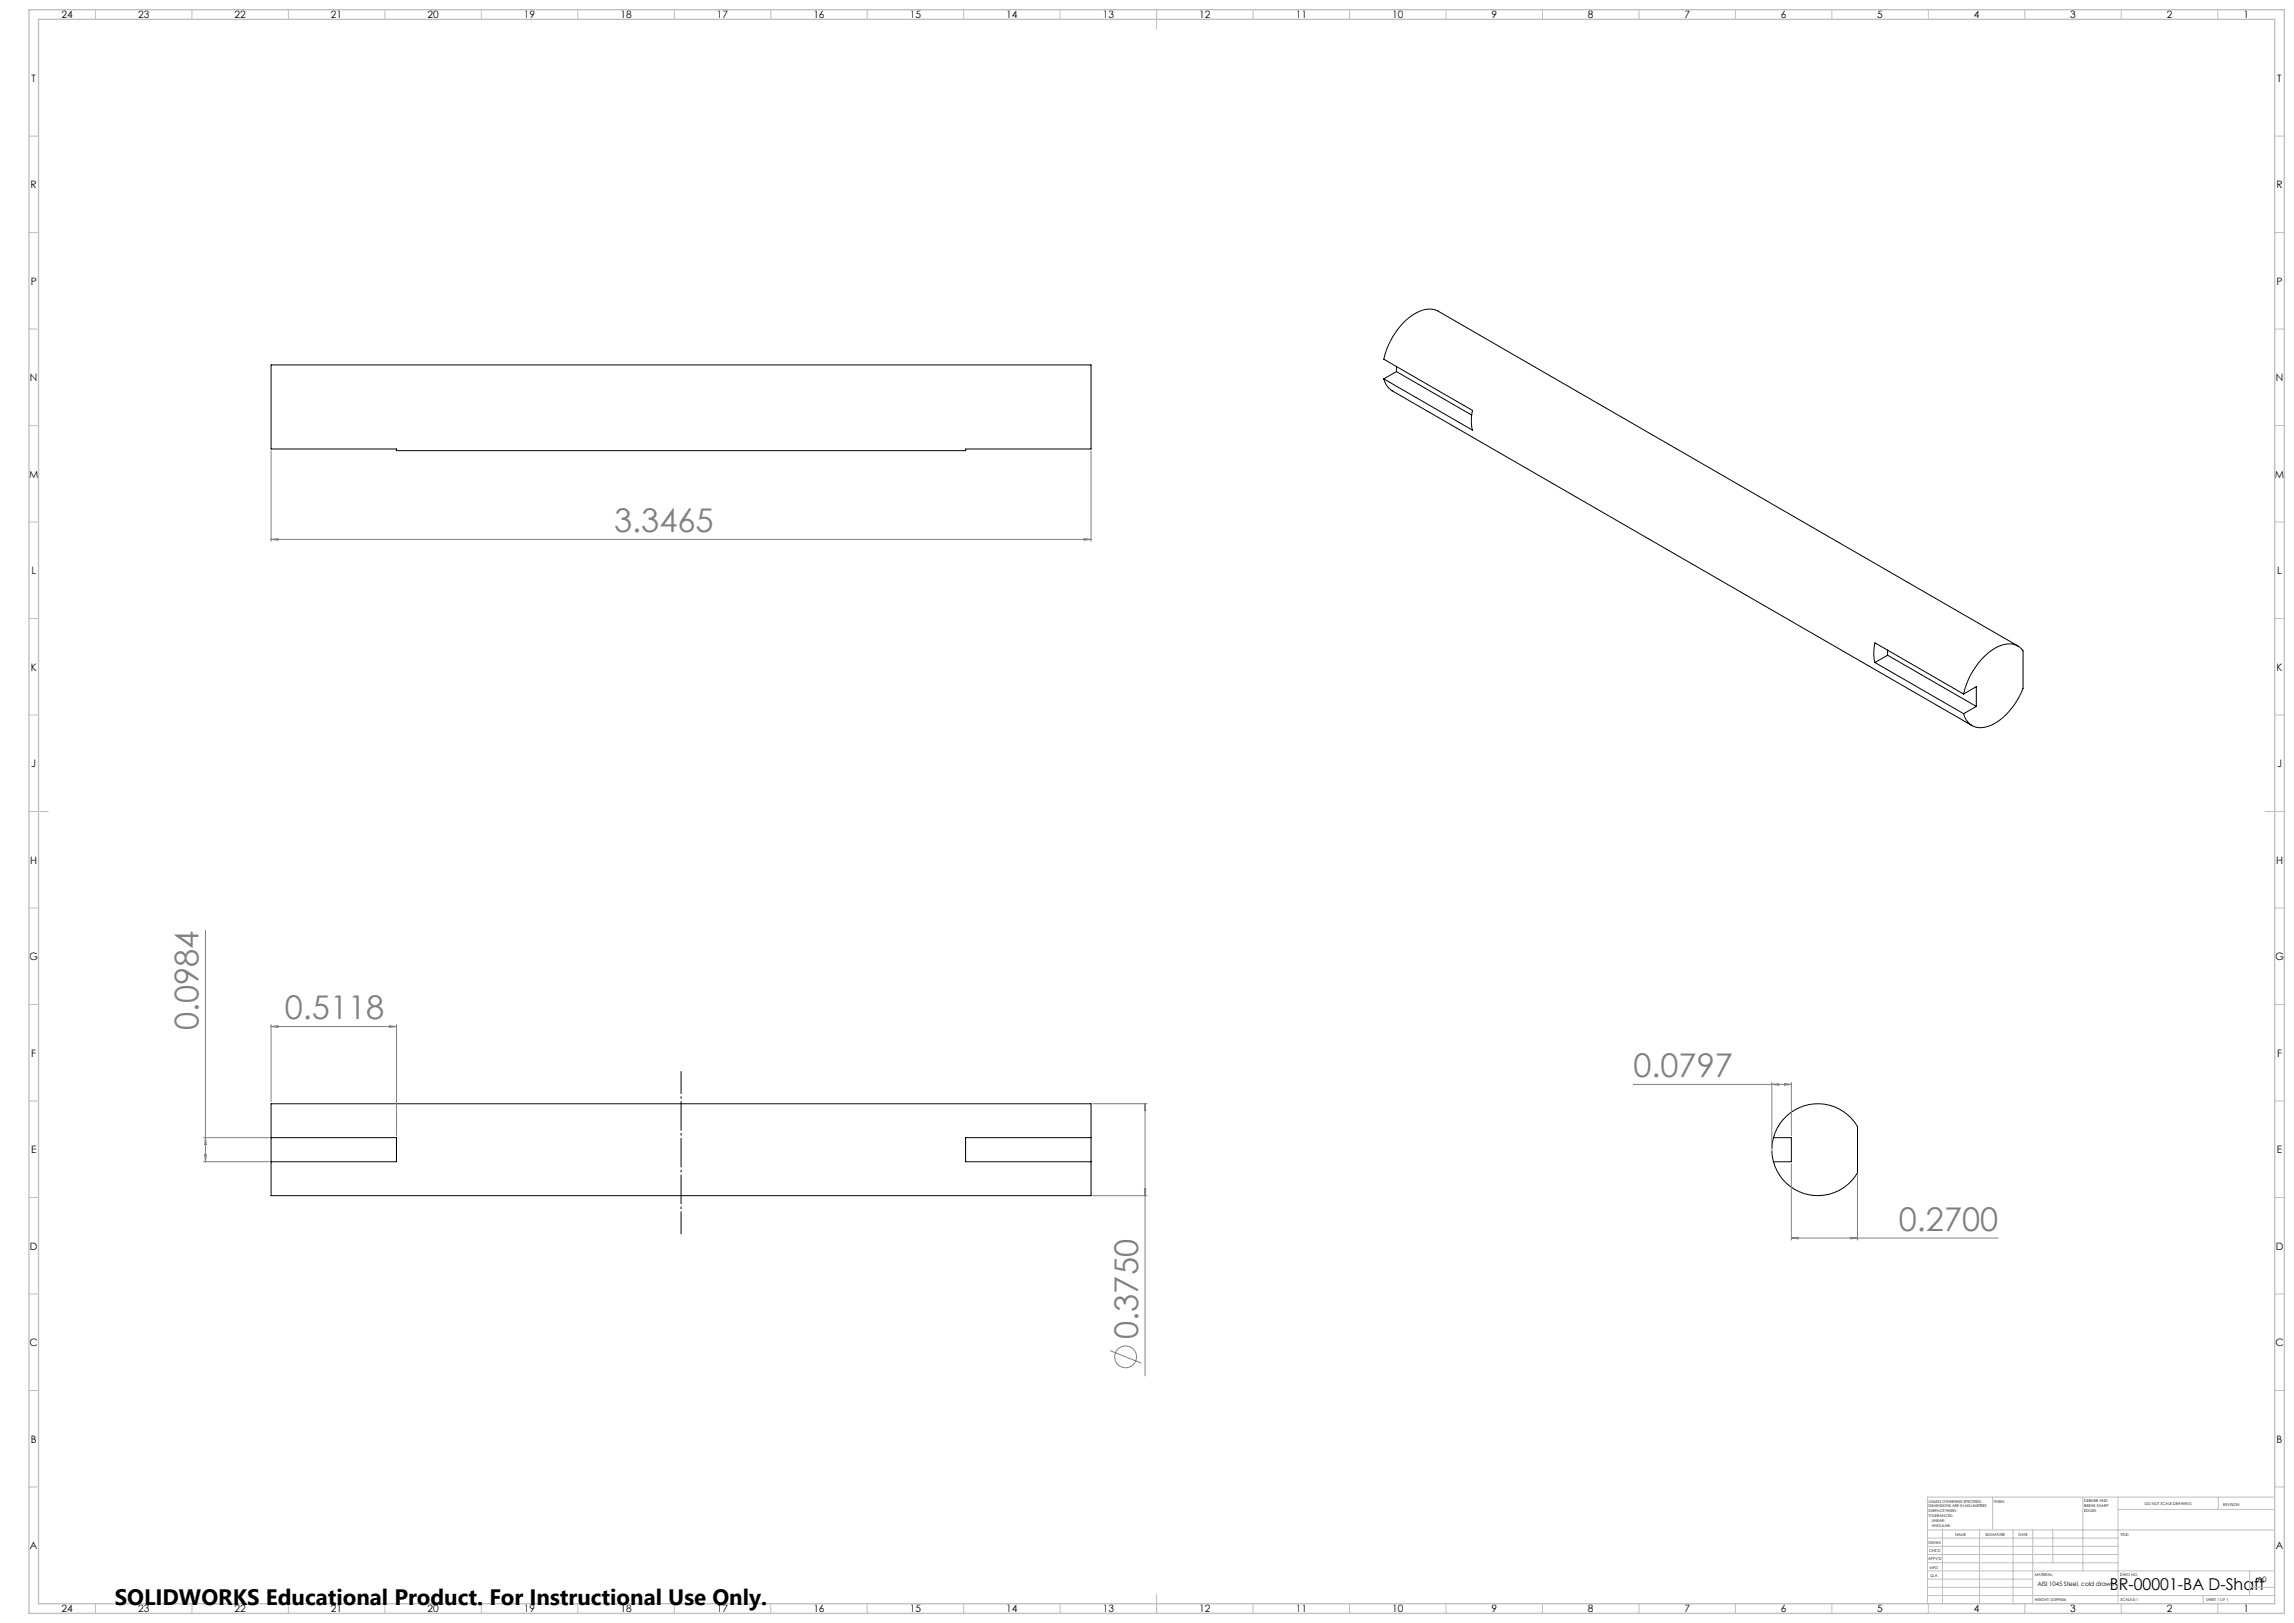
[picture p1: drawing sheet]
<svg xmlns="http://www.w3.org/2000/svg" width="1189mm" height="841mm" viewBox="0 0 1189 841" stroke-linecap="round" stroke-linejoin="round" font-family="sans-serif">
<defs><g id="words">
<g font-size="16.9" fill="#808080">
<text x="318" y="276">3.3465</text>
<text x="103" y="534" transform="rotate(-90 103 534)">0.0984</text>
<text x="148" y="528">0.5118</text>
<text x="847" y="558">0.0797</text>
<text x="984" y="638">0.2700</text>
<text x="590" y="694" transform="rotate(-90 590 694)">0.3750</text>
</g>
<text font-size="11.6" x="59" y="832">SOLIDWORKS Educational Product. For Instructional Use Only.</text>
<text font-size="8.5" x="1093" y="824">BR-00001-BA D-Shaft</text>
<g font-size="5.3">
<text x="32" y="9">24</text>
<text x="72" y="9">23</text>
<text x="122" y="9">22</text>
<text x="172" y="9">21</text>
<text x="222" y="9">20</text>
<text x="272" y="9">19</text>
<text x="322" y="9">18</text>
<text x="372" y="9">17</text>
<text x="422" y="9">16</text>
<text x="472" y="9">15</text>
<text x="522" y="9">14</text>
<text x="572" y="9">13</text>
<text x="622" y="9">12</text>
<text x="672" y="9">11</text>
<text x="722" y="9">10</text>
<text x="773" y="9">9</text>
<text x="823" y="9">8</text>
<text x="873" y="9">7</text>
<text x="923" y="9">6</text>
<text x="973" y="9">5</text>
<text x="1023" y="9">4</text>
<text x="1073" y="9">3</text>
<text x="1123" y="9">2</text>
<text x="1163" y="9">1</text>
<text x="16" y="42">T</text>
<text x="1180" y="42">T</text>
<text x="16" y="97">R</text>
<text x="1180" y="97">R</text>
<text x="16" y="147">P</text>
<text x="1180" y="147">P</text>
<text x="16" y="197">N</text>
<text x="1180" y="197">N</text>
<text x="15" y="247">M</text>
<text x="1179" y="247">M</text>
<text x="16" y="297">L</text>
<text x="1180" y="297">L</text>
<text x="16" y="347">K</text>
<text x="1180" y="347">K</text>
<text x="16" y="397">J</text>
<text x="1180" y="397">J</text>
<text x="16" y="447">H</text>
<text x="1180" y="447">H</text>
<text x="15" y="497">G</text>
<text x="1179" y="497">G</text>
<text x="16" y="547">F</text>
<text x="1180" y="547">F</text>
<text x="16" y="597">E</text>
<text x="1180" y="597">E</text>
<text x="16" y="647">D</text>
<text x="1180" y="647">D</text>
<text x="15" y="697">C</text>
<text x="1179" y="697">C</text>
<text x="16" y="747">B</text>
<text x="1180" y="747">B</text>
<text x="16" y="803">A</text>
<text x="1180" y="803">A</text>
<text x="32" y="835">24</text>
<text x="72" y="835">23</text>
<text x="122" y="835">22</text>
<text x="172" y="835">21</text>
<text x="222" y="835">20</text>
<text x="272" y="835">19</text>
<text x="322" y="835">18</text>
<text x="372" y="835">17</text>
<text x="422" y="835">16</text>
<text x="472" y="835">15</text>
<text x="522" y="835">14</text>
<text x="572" y="835">13</text>
<text x="622" y="835">12</text>
<text x="672" y="835">11</text>
<text x="722" y="835">10</text>
<text x="773" y="835">9</text>
<text x="823" y="835">8</text>
<text x="873" y="835">7</text>
<text x="923" y="835">6</text>
<text x="973" y="835">5</text>
<text x="1023" y="835">4</text>
<text x="1073" y="835">3</text>
<text x="1123" y="835">2</text>
<text x="1163" y="835">1</text>
</g>
<text font-size="3.9" x="1170" y="820">A0</text>
<text font-size="3.2" x="1056" y="822">AISI 1045 Steel, cold drawn</text>
<g font-size="2">
<text x="1000" y="779">UNLESS OTHERWISE SPECIFIED:</text>
<text x="1033" y="779">FINISH:</text>
<text x="1080" y="778">DEBURR AND</text>
<text x="1112" y="780">DO NOT SCALE DRAWING</text>
<text x="1000" y="781">DIMENSIONS ARE IN MILLIMETERS</text>
<text x="1000" y="784">SURFACE FINISH:</text>
<text x="1080" y="781">BREAK SHARP</text>
<text x="1080" y="783">EDGES</text>
<text x="1152" y="780">REVISION</text>
<text x="1000" y="786">TOLERANCES:</text>
<text x="1001" y="789">LINEAR:</text>
<text x="1001" y="791">ANGULAR:</text>
<text x="1013" y="796">NAME</text>
<text x="1029" y="796">SIGNATURE</text>
<text x="1046" y="796">DATE</text>
<text x="1099" y="796">TITLE:</text>
<text x="1000" y="800">DRAWN</text>
<text x="999" y="808">APPV'D</text>
<text x="1000" y="804">CHK'D</text>
<text x="1000" y="813">MFG</text>
<text x="1001" y="817">Q.A</text>
<text x="1055" y="817">MATERIAL:</text>
<text x="1099" y="817">DWG NO.</text>
<text x="1055" y="830">WEIGHT: 0.099556</text>
<text x="1099" y="830">SCALE:5:1</text>
<text x="1143" y="830">SHEET 1 OF 1</text>
</g>
</g></defs>
<g fill="none" stroke="#000" stroke-width=".52">
<path d="M141 189h425v44h-66v1h-295v-1h-64zM717 196l2 4 3 3 300 173M717 196l46 27a22 22 0 0 1 0-10l-46-27a35 35 0 0 1 21-25l3-1 4 1 301 174M724 193l39 22M724 190v3M724 193l-7 3M978 340l46 26M978 337v3M978 340l-6 3M972 343a22 22 0 0 1 0-10l46 27M972 343l46 27M1018 360a35 35 0 0 1 20-26h5l3 1 3 2v20a32 32 0 0 1-20 20 9 9 0 0 1-11-7"/>
<path d="M1018 360l6-4v10M1024 366l-6 4M141 590h64v12h-64M141 590v-18h425v18M141 590v12M566 590h-66v12h66M566 590v12M919 590a24 24 0 0 1 20-18 24 24 0 0 1 24 12v24a24 24 0 0 1-24 11 24 24 0 0 1-20-17M919 590a23 23 0 0 0 0 12M919 590h9v12h-9M141 602v18h425v-18"/>
</g>
<g fill="none" stroke="#808080" stroke-width=".52">
<path d="M141 234v47M566 234v47M141 280h425M141 280l3-1v1zM562 279l4 1h-4zM107 482v120M141 531v40M141 532h3zM141 532h64M202 532h3h-3zM205 531v57M566 572h29"/>
<path d="M594 572v141M594 572v4h-1zM847 562h81M918 561v34M918 562h4zM925 562h3h-3zM928 561v27M106 590h33M106 598h1v4zM107 590v3h-1zM106 602h33M566 620h29"/>
<path d="M593 616h1v4zM928 603v40M963 609v34M928 642h108M928 642l4-1v1zM959 641l4 1h-4zM575 700l16 6"/>
<circle cx="583" cy="703" r="6"/>
</g>
<g fill="none" stroke="#c0c0c0" stroke-width=".52">
<path d="M49 5v5M99 5v5M149 5v5M199 5v5M249 5v5M299 5v5M349 5v5M399 5v5M449 5v5M499 5v5M549 5v5M599 5v10"/>
<path d="M649 5v5M699 5v5M749 5v5M799 5v5M849 5v5M899 5v5M949 5v5M999 5v5M1049 5v5M1099 5v5M1149 5v5M15 71h5"/>
<path d="M1179 71h5M15 121h5M1179 121h5M15 171h5M1179 171h5M15 221h5M1179 221h5M15 271h5M1179 271h5M15 321h5M1179 321h5M15 371h5"/>
<path d="M1179 371h5M15 421h10M1174 421h10M15 471h5M1179 471h5M15 521h5M1179 521h5M15 571h5M1179 571h5M918 596h1M918 595l1 1M918 595v1"/>
<path d="M919 595l-1 1M15 621h5M1179 621h5M15 671h5M1179 671h5M15 721h5M1179 721h5M15 771h5M1033 776v17M1080 776v38M1098 776v55M1150 776v6"/>
<path d="M1179 771h5M1179 776h-180v55M999 793h180M999 797h99M1007 793v38M1026 793v38M1043 793v38M1054 793v38M1064 793v17M1098 782h81M999 810h99M999 806h99"/>
<path d="M999 801h99M999 818h55M999 814h180M1166 814v13M49 831v5M99 831v5M149 831v5M199 831v5M249 831v5M299 831v5M349 831v5M399 831v5"/>
<path d="M449 831v5M499 831v5M549 831v5M599 826v10M649 831v5M699 831v5M749 831v5M799 831v5M849 831v5M899 831v5M949 831v5M999 827h180"/>
<path d="M999 823h55M999 831v5M1049 831v5M1099 831v5M1142 827v4M1149 831v5M1166 823h13"/>
</g>
<path d="M353 555v85" fill="none" stroke="#000" stroke-width=".52" stroke-dasharray="15.2 1.3 1.3 1.3" stroke-dashoffset="3.5" stroke-linecap="butt"/>
<path d="M15 5h1169v831h-1169zM20 10h1159v821h-1159z" fill="none" stroke="#c0c0c0" stroke-width=".7"/>
<use href="#words"/>
</svg>
